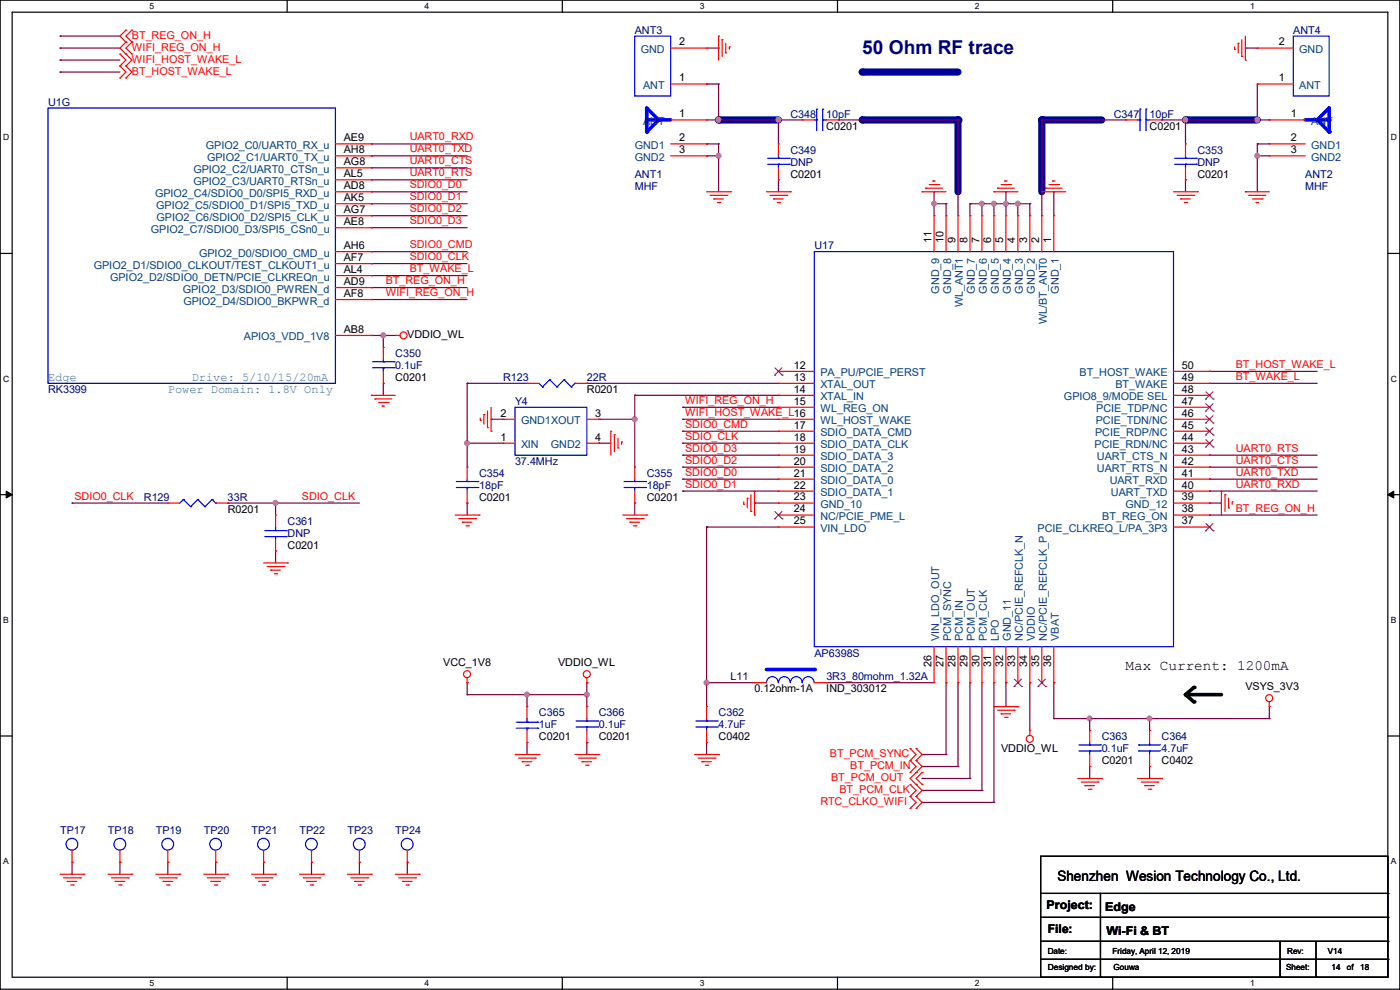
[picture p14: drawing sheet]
<svg xmlns="http://www.w3.org/2000/svg" width="297mm" height="210mm" viewBox="0 0 297 210" stroke-linecap="round" stroke-linejoin="round" font-family="sans-serif">
<defs><g id="words">
<text font-size="4.1" fill="#00007f" x="182.9" y="11.4">50 Ohm RF trace</text>
<g font-size="3">
<text x="238.8" y="142.2">Max Current: 1200mA</text>
<text x="224.3" y="186.9">Shenzhen Wesion Technology Co., Ltd.</text>
</g>
<g font-size="2.5" fill="#3f7f7f">
<text x="10.2" y="80.9">Edge</text>
<text x="35.6" y="83.4">Power Domain: 1.8V Only</text>
<text x="40.7" y="80.9">Drive: 5/10/15/20mA</text>
</g>
<g font-size="2.5">
<text x="222" y="192.9">Project:</text>
<text x="222.3" y="198">File:</text>
<text x="234.5" y="193.2">Edge</text>
<text x="234.7" y="198.2">Wi-Fi &amp; BT</text>
</g>
<g font-size="2.3" fill="#f00">
<text x="28" y="10.8">WIFI_REG_ON_H</text>
<text x="28" y="8.2">BT_REG_ON_H</text>
<text x="28" y="13.3">WIFI_HOST_WAKE_L</text>
<text x="28" y="15.8">BT_HOST_WAKE_L</text>
<text x="86.9" y="29.8">UART0_RXD</text>
<text x="86.9" y="32.3">UART0_TXD</text>
<text x="86.9" y="34.9">UART0_CTS</text>
<text x="86.9" y="37.4">UART0_RTS</text>
<text x="86.9" y="40">SDIO0_D0</text>
<text x="86.9" y="42.5">SDIO0_D1</text>
<text x="86.9" y="45">SDIO0_D2</text>
<text x="86.9" y="47.6">SDIO0_D3</text>
<text x="86.9" y="52.7">SDIO0_CMD</text>
<text x="86.9" y="57.7">BT_WAKE_L</text>
<text x="86.9" y="55.2">SDIO0_CLK</text>
<text x="81.8" y="62.8">WIFI_REG_ON_H</text>
<text x="81.8" y="60.3">BT_REG_ON_H</text>
<text x="262.2" y="80.6">BT_WAKE_L</text>
<text x="262.2" y="78.1">BT_HOST_WAKE_L</text>
<text x="145.3" y="85.7">WIFI_REG_ON_H</text>
<text x="145.3" y="88.2">WIFI_HOST_WAKE_L16</text>
<text x="145.3" y="90.8">SDIO0_CMD</text>
<text x="145.3" y="93.3">SDIO_CLK</text>
<text x="145.3" y="95.8">SDIO0_D3</text>
<text x="262.2" y="95.8">UART0_RTS</text>
<text x="145.3" y="98.4">SDIO0_D2</text>
<text x="145.3" y="100.9">SDIO0_D0</text>
<text x="262.2" y="100.9">UART0_TXD</text>
<text x="262.2" y="98.4">UART0_CTS</text>
<text x="15.8" y="106">SDIO0_CLK</text>
<text x="64.1" y="106">SDIO_CLK</text>
<text x="145.3" y="103.5">SDIO0_D1</text>
<text x="262.2" y="103.5">UART0_RXD</text>
<text x="262.2" y="108.5">BT_REG_ON_H</text>
<text x="176.1" y="160.6">BT_PCM_SYNC</text>
<text x="176.3" y="165.7">BT_PCM_OUT</text>
<text x="180.4" y="163.2">BT_PCM_IN</text>
<text x="174" y="170.8">RTC_CLKO_WIFI</text>
<text x="178.1" y="168.2">BT_PCM_CLK</text>
</g>
<g font-size="2.3" fill="#00007f">
<text x="134.7" y="7.2">ANT3</text>
<text x="274.4" y="7.2">ANT4</text>
<text x="10.2" y="22.4">U1G</text>
<text x="167.7" y="25">C348</text>
<text x="175.3" y="25">10pF</text>
<text x="236.3" y="25">C347</text>
<text x="243.9" y="25">10pF</text>
<text x="167.7" y="32.6">C349</text>
<text x="167.7" y="35.1">DNP</text>
<text x="254" y="32.6">C353</text>
<text x="254" y="35.1">DNP</text>
<text x="134.7" y="37.7">ANT1</text>
<text x="134.7" y="40.2">MHF</text>
<text x="276.9" y="37.7">ANT2</text>
<text x="276.9" y="40.2">MHF</text>
<text x="172.8" y="52.9">U17</text>
<text x="83.9" y="75.8">C350</text>
<text x="10.2" y="83.4">RK3399</text>
<text x="83.9" y="78.3">0.1uF</text>
<text x="106.7" y="80.9">R123</text>
<text x="124.5" y="80.9">22R</text>
<text x="109.3" y="85.9">Y4</text>
<text x="101.6" y="101.2">C354</text>
<text x="109.3" y="98.6">37.4MHz</text>
<text x="137.2" y="101.2">C355</text>
<text x="30.5" y="106.3">R129</text>
<text x="48.3" y="106.3">33R</text>
<text x="101.6" y="103.7">18pF</text>
<text x="137.2" y="103.7">18pF</text>
<text x="61" y="111.3">C361</text>
<text x="61" y="113.9">DNP</text>
<text x="172.8" y="139.3">AP6398S</text>
<text x="155" y="144.4">L11</text>
<text x="175.3" y="144.4">3R3_80mohm_1.32A</text>
<text x="114.3" y="152">C365</text>
<text x="114.3" y="154.5">1uF</text>
<text x="127" y="152">C366</text>
<text x="127" y="154.5">0.1uF</text>
<text x="152.4" y="152">C362</text>
<text x="152.4" y="154.5">4.7uF</text>
<text x="233.7" y="157.1">C363</text>
<text x="233.7" y="159.6">0.1uF</text>
<text x="246.4" y="157.1">C364</text>
<text x="246.4" y="159.6">4.7uF</text>
<text x="12.7" y="176.9">TP17</text>
<text x="22.9" y="176.9">TP18</text>
<text x="33.1" y="176.9">TP19</text>
<text x="43.2" y="176.9">TP20</text>
<text x="53.4" y="176.9">TP21</text>
<text x="63.5" y="176.9">TP22</text>
<text x="73.7" y="176.9">TP23</text>
<text x="83.9" y="176.9">TP24</text>
</g>
<g font-size="2.3" fill="#003f7f">
<text x="135.9" y="11.3">GND</text>
<text x="275.6" y="11.3">GND</text>
<text x="136.4" y="18.9">ANT</text>
<text x="275.6" y="18.9">ANT</text>
<text x="136.4" y="26.5">ANT</text>
<text x="278.2" y="26.5">ANT</text>
<text x="43.7" y="31.6">GPIO2_C0/UART0_RX_u</text>
<text x="43.9" y="34.1">GPIO2_C1/UART0_TX_u</text>
<text x="134.7" y="31.6">GND1</text>
<text x="134.7" y="34.1">GND2</text>
<text x="278.2" y="31.6">GND1</text>
<text x="278.2" y="34.1">GND2</text>
<text x="32.9" y="41.7">GPIO2_C4/SDIO0_D0/SPI5_RXD_u</text>
<text x="41" y="36.7">GPIO2_C2/UART0_CTSn_u</text>
<text x="41" y="39.2">GPIO2_C3/UART0_RTSn_u</text>
<text x="33.1" y="44.3">GPIO2_C5/SDIO0_D1/SPI5_TXD_u</text>
<text x="33.2" y="46.8">GPIO2_C6/SDIO0_D2/SPI5_CLK_u</text>
<text x="32" y="49.4">GPIO2_C7/SDIO0_D3/SPI5_CSn0_u</text>
<text x="19.9" y="57">GPIO2_D1/SDIO0_CLKOUT/TEST_CLKOUT1_u</text>
<text x="23.4" y="59.5">GPIO2_D2/SDIO0_DETN/PCIE_CLKREQn_u</text>
<text x="42.2" y="54.4">GPIO2_D0/SDIO0_CMD_u</text>
<text x="38.8" y="62.1">GPIO2_D3/SDIO0_PWREN_d</text>
<text x="38.9" y="64.6">GPIO2_D4/SDIO0_BKPWR_d</text>
<text x="199.2" y="62.3" transform="rotate(-90 199.2 62.3)">GND_9</text>
<text x="201.8" y="62.3" transform="rotate(-90 201.8 62.3)">GND_8</text>
<text x="204.3" y="65.2" transform="rotate(-90 204.3 65.2)">WL_ANT1</text>
<text x="206.8" y="62.3" transform="rotate(-90 206.8 62.3)">GND_7</text>
<text x="209.4" y="62.3" transform="rotate(-90 209.4 62.3)">GND_6</text>
<text x="211.9" y="62.3" transform="rotate(-90 211.9 62.3)">GND_5</text>
<text x="214.5" y="62.3" transform="rotate(-90 214.5 62.3)">GND_4</text>
<text x="217" y="62.3" transform="rotate(-90 217 62.3)">GND_3</text>
<text x="219.5" y="62.3" transform="rotate(-90 219.5 62.3)">GND_2</text>
<text x="224.6" y="62.3" transform="rotate(-90 224.6 62.3)">GND_1</text>
<text x="222.1" y="68.8" transform="rotate(-90 222.1 68.8)">WL/BT_ANT0</text>
<text x="51.7" y="72.2">APIO3_VDD_1V8</text>
<text x="174" y="82.4">XTAL_OUT</text>
<text x="174" y="79.8">PA_PU/PCIE_PERST</text>
<text x="229" y="79.8">BT_HOST_WAKE</text>
<text x="236.6" y="82.4">BT_WAKE</text>
<text x="174" y="84.9">XTAL_IN</text>
<text x="174" y="87.5">WL_REG_ON</text>
<text x="225.7" y="84.9">GPIO8_9/MODE SEL</text>
<text x="232.6" y="87.5">PCIE_TDP/NC</text>
<text x="110.5" y="95.1">XIN</text>
<text x="110.5" y="90">GND1XOUT</text>
<text x="116.9" y="95.1">GND2</text>
<text x="174" y="95.1">SDIO_DATA_CLK</text>
<text x="174" y="92.5">SDIO_DATA_CMD</text>
<text x="174" y="90">WL_HOST_WAKE</text>
<text x="232.2" y="95.1">PCIE_RDN/NC</text>
<text x="232.3" y="92.5">PCIE_RDP/NC</text>
<text x="232.5" y="90">PCIE_TDN/NC</text>
<text x="174" y="97.6">SDIO_DATA_3</text>
<text x="174" y="100.2">SDIO_DATA_2</text>
<text x="232.7" y="100.2">UART_RTS_N</text>
<text x="232.7" y="97.6">UART_CTS_N</text>
<text x="174" y="105.2">SDIO_DATA_1</text>
<text x="174" y="102.7">SDIO_DATA_0</text>
<text x="174" y="107.8">GND_10</text>
<text x="235.4" y="102.7">UART_RXD</text>
<text x="235.7" y="105.2">UART_TXD</text>
<text x="238.8" y="107.8">GND_12</text>
<text x="174" y="112.9">VIN_LDO</text>
<text x="174" y="110.3">NC/PCIE_PME_L</text>
<text x="220.1" y="112.9">PCIE_CLKREQ_L/PA_3P3</text>
<text x="233.9" y="110.3">BT_REG_ON</text>
<text x="199.2" y="135.9" transform="rotate(-90 199.2 135.9)">VIN_LDO_OUT</text>
<text x="201.8" y="135.9" transform="rotate(-90 201.8 135.9)">PCM_SYNC</text>
<text x="204.3" y="135.9" transform="rotate(-90 204.3 135.9)">PCM_IN</text>
<text x="206.8" y="135.9" transform="rotate(-90 206.8 135.9)">PCM_OUT</text>
<text x="209.4" y="135.9" transform="rotate(-90 209.4 135.9)">PCM_CLK</text>
<text x="211.9" y="135.9" transform="rotate(-90 211.9 135.9)">LPO</text>
<text x="214.5" y="135.9" transform="rotate(-90 214.5 135.9)">GND_11</text>
<text x="217" y="135.9" transform="rotate(-90 217 135.9)">NC/PCIE_REFCLK_N</text>
<text x="219.5" y="135.9" transform="rotate(-90 219.5 135.9)">VDDIO</text>
<text x="222.1" y="135.9" transform="rotate(-90 222.1 135.9)">NC/PCIE_REFCLK_P</text>
<text x="224.6" y="135.9" transform="rotate(-90 224.6 135.9)">VBAT</text>
</g>
<g font-size="2.3">
<text x="144.1" y="9.7">2</text>
<text x="271.3" y="9.7">2</text>
<text x="144.1" y="17.3">1</text>
<text x="271.3" y="17.3">1</text>
<text x="72.9" y="30">AE9</text>
<text x="144.1" y="24.9">1</text>
<text x="144.1" y="30">2</text>
<text x="175.3" y="27.5">C0201</text>
<text x="243.9" y="27.5">C0201</text>
<text x="273.9" y="24.9">1</text>
<text x="273.9" y="30">2</text>
<text x="72.9" y="32.5">AH8</text>
<text x="72.9" y="35.1">AG8</text>
<text x="144.1" y="32.5">3</text>
<text x="273.9" y="32.5">3</text>
<text x="72.9" y="37.6">AL5</text>
<text x="72.9" y="40.1">AD8</text>
<text x="167.7" y="37.7">C0201</text>
<text x="254" y="37.7">C0201</text>
<text x="72.9" y="42.7">AK5</text>
<text x="72.9" y="45.2">AG7</text>
<text x="72.9" y="47.8">AE8</text>
<text x="72.9" y="52.8">AH6</text>
<text x="197.6" y="51.6" transform="rotate(-90 197.6 51.6)">11</text>
<text x="200.2" y="51.6" transform="rotate(-90 200.2 51.6)">10</text>
<text x="202.7" y="51.6" transform="rotate(-90 202.7 51.6)">9</text>
<text x="205.2" y="51.6" transform="rotate(-90 205.2 51.6)">8</text>
<text x="207.8" y="51.6" transform="rotate(-90 207.8 51.6)">7</text>
<text x="210.3" y="51.6" transform="rotate(-90 210.3 51.6)">6</text>
<text x="212.9" y="51.6" transform="rotate(-90 212.9 51.6)">5</text>
<text x="215.4" y="51.6" transform="rotate(-90 215.4 51.6)">4</text>
<text x="217.9" y="51.6" transform="rotate(-90 217.9 51.6)">3</text>
<text x="220.5" y="51.6" transform="rotate(-90 220.5 51.6)">2</text>
<text x="223" y="51.6" transform="rotate(-90 223 51.6)">1</text>
<text x="72.9" y="55.4">AF7</text>
<text x="72.9" y="57.9">AL4</text>
<text x="72.9" y="60.5">AD9</text>
<text x="72.9" y="63">AF8</text>
<text x="72.9" y="70.6">AB8</text>
<text x="86.4" y="71.7">VDDIO_WL</text>
<text x="83.9" y="80.9">C0201</text>
<text x="124.5" y="83.4">R0201</text>
<text x="168.4" y="80.8">13</text>
<text x="168.4" y="83.3">14</text>
<text x="168.4" y="78.2">12</text>
<text x="250.7" y="83.3">48</text>
<text x="250.7" y="80.8">49</text>
<text x="250.7" y="78.2">50</text>
<text x="106.2" y="88.4">2</text>
<text x="126.3" y="88.4">3</text>
<text x="168.4" y="85.9">15</text>
<text x="250.7" y="88.4">46</text>
<text x="250.7" y="85.9">47</text>
<text x="106.2" y="93.5">1</text>
<text x="126.3" y="93.5">4</text>
<text x="168.4" y="93.5">18</text>
<text x="168.4" y="90.9">17</text>
<text x="250.7" y="93.5">44</text>
<text x="250.7" y="90.9">45</text>
<text x="168.4" y="96">19</text>
<text x="168.4" y="98.6">20</text>
<text x="168.4" y="101.1">21</text>
<text x="250.7" y="98.6">42</text>
<text x="250.7" y="96">43</text>
<text x="250.7" y="101.1">41</text>
<text x="101.6" y="106.3">C0201</text>
<text x="137.2" y="106.3">C0201</text>
<text x="168.4" y="103.6">22</text>
<text x="168.4" y="106.2">23</text>
<text x="250.7" y="106.2">39</text>
<text x="250.7" y="103.6">40</text>
<text x="48.3" y="108.8">R0201</text>
<text x="168.4" y="111.3">25</text>
<text x="168.4" y="108.7">24</text>
<text x="250.7" y="111.3">37</text>
<text x="250.7" y="108.7">38</text>
<text x="61" y="116.4">C0201</text>
<text x="94" y="141.3">VCC_1V8</text>
<text x="118.4" y="141.3">VDDIO_WL</text>
<text x="197.6" y="141.5" transform="rotate(-90 197.6 141.5)">26</text>
<text x="200.2" y="141.5" transform="rotate(-90 200.2 141.5)">27</text>
<text x="202.7" y="141.5" transform="rotate(-90 202.7 141.5)">28</text>
<text x="205.2" y="141.5" transform="rotate(-90 205.2 141.5)">29</text>
<text x="207.8" y="141.5" transform="rotate(-90 207.8 141.5)">30</text>
<text x="210.3" y="141.5" transform="rotate(-90 210.3 141.5)">31</text>
<text x="212.9" y="141.5" transform="rotate(-90 212.9 141.5)">32</text>
<text x="215.4" y="141.5" transform="rotate(-90 215.4 141.5)">33</text>
<text x="217.9" y="141.5" transform="rotate(-90 217.9 141.5)">34</text>
<text x="220.5" y="141.5" transform="rotate(-90 220.5 141.5)">35</text>
<text x="223" y="141.5" transform="rotate(-90 223 141.5)">36</text>
<text x="160.1" y="146.9">0.12ohm-1A</text>
<text x="175.3" y="146.9">IND_303012</text>
<text x="264.2" y="146.4">VSYS_3V3</text>
<text x="114.3" y="157.1">C0201</text>
<text x="127" y="157.1">C0201</text>
<text x="152.4" y="157.1">C0402</text>
<text x="212.4" y="159.6">VDDIO_WL</text>
<text x="233.7" y="162.1">C0201</text>
<text x="246.4" y="162.1">C0402</text>
</g>
<g font-size="1.8">
<text x="31.7" y="1.9">5</text>
<text x="90.1" y="1.9">4</text>
<text x="148.5" y="1.9">3</text>
<text x="206.8" y="1.9">2</text>
<text x="265.2" y="1.9">1</text>
<text x=".7" y="29.8">D</text>
<text x="295.1" y="29.8">D</text>
<text x=".7" y="80.9">C</text>
<text x="295.1" y="80.9">C</text>
<text x=".7" y="132.1">B</text>
<text x="295.1" y="132.1">B</text>
<text x=".7" y="183.3">A</text>
<text x="295.1" y="183.3">A</text>
<text x="222.3" y="202.3">Date:</text>
<text x="236" y="202.3">Friday, April 12, 2019</text>
<text x="273.1" y="202.3">Rev:</text>
<text x="281.7" y="202.3">V14</text>
<text x="31.7" y="209.2">5</text>
<text x="90.1" y="209.2">4</text>
<text x="148.5" y="209.2">3</text>
<text x="206.8" y="209.2">2</text>
<text x="222.3" y="205.9">Designed by:</text>
<text x="236.3" y="205.9">Gouwa</text>
<text x="265.2" y="209.2">1</text>
<text x="272.8" y="205.9">Sheet:</text>
<text x="282.5" y="205.9">14</text>
<text x="285.7" y="205.9">of</text>
<text x="288.6" y="205.9">18</text>
</g>
</g></defs>
<path d="M0 0h297v209.8h-297zM2.6 2.6h291.8v204.7h-291.8z" fill="none" stroke="#000" stroke-width=".25"/>
<g fill="#fff">
<path d="M31.8 .3h.9v2h-.9z"/>
<path d="M31.8 207.6h.9v2h-.9z"/>
</g>
<path d="M60.9 0v2.6M60.9 207.3v2.5" fill="none" stroke="#000" stroke-width=".25"/>
<g fill="#fff">
<path d="M90.1 .3h1v2h-1z"/>
<path d="M90.1 207.6h1v2h-1z"/>
</g>
<path d="M119.3 0v2.6M119.3 207.3v2.5" fill="none" stroke="#000" stroke-width=".25"/>
<g fill="#fff">
<path d="M148.5 .3h.9v2h-.9z"/>
<path d="M148.5 207.6h.9v2h-.9z"/>
</g>
<path d="M177.7 0v2.6M177.7 207.3v2.5" fill="none" stroke="#000" stroke-width=".25"/>
<g fill="#fff">
<path d="M206.8 .3h1v2h-1z"/>
<path d="M206.8 207.6h1v2h-1z"/>
</g>
<path d="M236.1 0v2.6M236.1 207.3v2.5" fill="none" stroke="#000" stroke-width=".25"/>
<g fill="#fff">
<path d="M265.2 .3h1v2h-1z"/>
<path d="M265.2 207.6h1v2h-1z"/>
<path d="M.7 28.2h1.2v1.9h-1.2z"/>
<path d="M295.1 28.2h1.2v1.9h-1.2z"/>
<path d="M.7 79.3h1.2v2h-1.2z"/>
<path d="M295.1 79.3h1.2v2h-1.2z"/>
</g>
<path d="M0 53.8h2.6M294.4 53.8h2.6" fill="none" stroke="#000" stroke-width=".25"/>
<g fill="#fff">
<path d="M.7 130.5h1.2v2h-1.2z"/>
<path d="M295.1 130.5h1.1v2h-1.1z"/>
</g>
<path d="M0 104.9h2.6M294.4 104.9h2.6" fill="none" stroke="#000" stroke-width=".25"/>
<path d="M1.3 104.2l1.3 .7-1.3 .8zM294.4 104.9l1.3-.7v1.5z" fill="#000" stroke="#000" stroke-width=".21"/>
<g fill="#fff">
<path d="M.7 181.7h1.2v2h-1.2z"/>
<path d="M295.1 181.7h1.1v2h-1.1z"/>
</g>
<path d="M0 156.1h2.6M294.4 156.1h2.6" fill="none" stroke="#000" stroke-width=".25"/>
<path d="M203.2 25.4v15.3" fill="none" stroke="#00009f" stroke-width="1.5"/>
<circle cx="203.2" cy="25.4" r=".76" fill="#00009f"/>
<path d="M221 25.4v15.3" fill="none" stroke="#00009f" stroke-width="1.5"/>
<circle cx="221" cy="25.4" r=".76" fill="#00009f"/>
<path d="M182.9 25.4h20.3" fill="none" stroke="#00009f" stroke-width="1.5"/>
<circle cx="182.9" cy="25.4" r=".76" fill="#00009f"/>
<path d="M182.9 15.3h20.3" fill="none" stroke="#00009f" stroke-width="1.5"/>
<circle cx="182.9" cy="15.3" r=".76" fill="#00009f"/>
<path d="M221 25.4h12.7" fill="none" stroke="#00009f" stroke-width="1.5"/>
<circle cx="221" cy="25.4" r=".76" fill="#00009f"/>
<path d="M251.5 147.4h7.6M251.5 147.4l1.8 1.5M253.3 145.8l-1.8 1.6" fill="none" stroke="#000" stroke-width=".76"/>
<g fill="#000">
<circle cx="251.5" cy="147.4" r=".38"/>
<circle cx="253.3" cy="148.9" r=".38"/>
<circle cx="253.3" cy="145.8" r=".38"/>
</g>
<path d="M152.4 25.4h12.7" fill="none" stroke="#00009f" stroke-width="1.5"/>
<circle cx="152.4" cy="25.4" r=".76" fill="#00009f"/>
<path d="M251.5 25.4h15.2" fill="none" stroke="#00009f" stroke-width="1.5"/>
<circle cx="251.5" cy="25.4" r=".76" fill="#00009f"/>
<g fill="none" stroke="#7f003f" stroke-width=".25">
<path d="M12.7 10.2h.1M12.7 7.7h.1M12.7 12.7h.1M12.7 15.3h.1M12.7 10.2h12.7M12.7 7.7h12.7M12.7 12.7h12.7M12.7 15.3h12.7M149.9 17.8h.1M149.9 10.2h2.5M149.9 17.8h2.5M152.4 17.8h.1"/>
<path d="M152.4 10.2h.1M152.4 17.8v7.6M264.2 10.2h.1M264.2 10.2h2.5M266.7 17.8h.1M266.7 17.8v7.6M78.8 38.1h.1M78.8 30.5h.1M78.8 33.1h.1M78.8 35.6h.1M78.8 30.5h20.3M78.8 33.1h20.3"/>
<path d="M78.8 38.1h20.3M78.8 35.6h20.3M149.9 33.1h.1M149.9 30.5h.1M149.9 25.4h20.3M149.9 30.5h2.5M149.9 33.1h2.5M152.4 33.1h.1M152.4 30.5h.1M152.4 25.4h.1M152.4 30.5v10.2M165.1 25.4h.1"/>
<path d="M165.1 38.1h.1M165.1 25.4v5.1M165.1 38.1v2.6M177.8 25.4h25.4M203.2 25.4h.1M203.2 25.4v20.4M221 25.4h.1M221 25.4h17.8M221 25.4v20.4M238.8 25.4h.1M246.4 25.4h.1M246.4 25.4h22.9"/>
<path d="M251.5 38.1h.1M251.5 25.4h.1M251.5 25.4v5.1M251.5 38.1v2.6M266.7 30.5h.1M266.7 33.1h.1M266.7 25.4h.1M266.7 30.5h2.6M266.7 30.5v10.2M266.7 33.1h2.6M269.3 25.4h.1M78.8 58.5h.1"/>
<path d="M78.8 43.2h.1M78.8 45.8h.1M78.8 48.3h.1M78.8 55.9h.1M78.8 53.4h.1M78.8 40.7h.1M78.8 43.2h20.3M78.8 58.5h20.3M78.8 45.8h20.3M78.8 48.3h20.3M78.8 55.9h20.3M78.8 53.4h20.3"/>
<path d="M78.8 40.7h20.3M198.2 40.7h.1M198.2 43.2h.1M198.2 43.2h2.5M198.2 40.7v5.1M200.7 43.2h.1M200.7 43.2v2.6M205.8 43.2h.1M205.8 43.2v2.6M205.8 43.2h12.7M208.3 43.2h.1M208.3 43.2v2.6"/>
<path d="M210.9 43.2h.1M210.9 43.2v2.6M213.4 40.7h.1M213.4 43.2h.1M213.4 40.7v5.1M215.9 43.2h.1M215.9 43.2v2.6M218.5 43.2h.1M218.5 43.2v2.6M223.6 40.7h.1M223.6 40.7v5.1M78.8 71.2h.1"/>
<path d="M78.8 63.5h.1M78.8 61h.1M78.8 71.2h5.1M78.8 63.5h20.3M78.8 61h20.3M81.3 71.2h.1M81.3 71.2v2.5M256.6 78.8h.1M256.6 78.8h22.8M81.3 81.3h.1M81.3 81.3v2.6M99.1 81.3h.1"/>
<path d="M99.1 94h.1M99.1 81.3h12.7M99.1 94h7.6M99.1 81.3v17.8M104.2 88.9h.1M104.2 88.9h2.5M124.5 81.3h.1M124.5 81.3h40.6M127 94h.1M127 88.9h.1M127 88.9h7.7M127 94h2.6"/>
<path d="M134.7 83.9h.1M134.7 88.9h.1M134.7 83.9v15.2M134.7 83.9h30.4M144.8 86.4h.1M144.8 88.9h.1M144.8 91.5h.1M144.8 94h.1M144.8 99.1h.1M144.8 96.6h.1M144.8 88.9h20.3M144.8 86.4h20.3"/>
<path d="M144.8 91.5h20.3M144.8 94h20.3M144.8 99.1h20.3M144.8 96.6h20.3M256.6 81.3h.1M256.6 99.1h.1M256.6 96.6h.1M256.6 81.3h22.8M256.6 99.1h22.8M256.6 96.6h22.8M15.3 106.7h.1M15.3 106.7h20.3"/>
<path d="M48.3 106.7h.1M48.3 106.7h27.9M58.5 106.7h.1M58.5 116.9h.1M58.5 106.7v2.6M58.5 116.9v2.5M99.1 106.7h.1M99.1 106.7v2.6M134.7 106.7h.1M134.7 106.7v2.6M144.8 101.6h.1M144.8 104.2h.1"/>
<path d="M144.8 101.6h20.3M144.8 104.2h20.3M149.9 111.8h.1M149.9 111.8v38.1M149.9 111.8h15.2M160.1 106.7h.1M160.1 106.7h5M256.6 109.3h.1M256.6 106.7h.1M256.6 101.6h.1M256.6 104.2h.1M256.6 101.6h22.8"/>
<path d="M256.6 104.2h22.8M256.6 106.7h2.5M256.6 109.3h22.8M99.1 147.4h.1M99.1 144.8h.1M99.1 144.8v2.6M99.1 147.4h25.4M111.8 147.4h.1M111.8 157.5h.1M111.8 147.4v2.5M111.8 157.5v2.6M124.5 144.8h.1"/>
<path d="M124.5 147.4h.1M124.5 157.5h.1M124.5 144.8v5.1M124.5 157.5v2.6M149.9 144.8h.1M149.9 157.5h.1M149.9 144.8h10.2M149.9 157.5v2.6M175.3 144.8h.1M175.3 144.8h22.9M200.7 144.8v15.3M203.2 144.8v17.8"/>
<path d="M205.8 144.8v20.3M208.3 144.8v22.9M210.9 144.8v25.4M213.4 144.8h.1M213.4 144.8v5.1M218.5 144.8h.1M218.5 144.8v10.2M223.6 152.4h.1M223.6 144.8h.1M223.6 152.4h45.7M223.6 144.8v7.6M231.2 152.4h.1"/>
<path d="M231.2 152.4v2.6M243.9 152.4h.1M243.9 152.4v2.6M269.3 152.4h.1M269.3 149.9h.1M269.3 149.9v2.5M195.6 170.2h.1M195.6 165.1h.1M195.6 167.7h.1M195.6 162.6h.1M195.6 160.1h.1M195.6 170.2h15.3"/>
<path d="M195.6 165.1h10.2M195.6 167.7h12.7M195.6 162.6h7.6M195.6 160.1h5.1M200.7 160.1h.1M203.2 162.6h.1M205.8 165.1h.1M208.3 167.7h.1M210.9 170.2h.1M231.2 165.1h.1M231.2 162.6v2.5M243.9 162.6h.1"/>
<path d="M243.9 162.6v2.5M15.3 182.9h.1M15.3 182.9v2.6M25.4 182.9h.1M25.4 182.9v2.6M35.6 182.9h.1M35.6 182.9v2.6M45.8 182.9h.1M45.8 182.9v2.6M55.9 182.9h.1M55.9 182.9v2.6M66.1 182.9h.1"/>
<path d="M66.1 182.9v2.6M76.2 182.9h.1M76.2 182.9v2.6M86.4 182.9h.1M86.4 182.9v2.6"/>
</g>
<g fill="#f0f" stroke="#f0f" stroke-width=".25">
<circle cx="134.6" cy="88.9" r=".49"/>
<circle cx="231.2" cy="152.4" r=".49"/>
<circle cx="208.3" cy="43.2" r=".49"/>
<circle cx="215.9" cy="43.2" r=".49"/>
<circle cx="213.4" cy="43.2" r=".49"/>
<circle cx="210.8" cy="43.2" r=".49"/>
<circle cx="198.1" cy="43.2" r=".49"/>
<circle cx="149.9" cy="144.8" r=".49"/>
<circle cx="266.7" cy="33" r=".49"/>
<circle cx="81.3" cy="71.1" r=".49"/>
<circle cx="251.5" cy="25.4" r=".49"/>
<circle cx="165.1" cy="25.4" r=".49"/>
<circle cx="99.1" cy="94" r=".49"/>
<circle cx="124.5" cy="147.3" r=".49"/>
<circle cx="111.8" cy="147.3" r=".49"/>
<circle cx="152.4" cy="33" r=".49"/>
<circle cx="243.9" cy="152.4" r=".49"/>
<circle cx="152.4" cy="25.4" r=".49"/>
<circle cx="58.4" cy="106.7" r=".49"/>
<circle cx="266.7" cy="25.4" r=".49"/>
</g>
<g fill="none" stroke="#f00" stroke-width=".25">
<path d="M25.4 14h.1M25.4 11.5h.1M25.4 16.6h.1M25.4 11.5l1.3 1.2-1.3 1.3M25.4 14l1.3 1.3-1.3 1.3M26.7 8.9h.1M26.7 11.5h.1M26.7 6.4h.1M26.7 14h.1M26.7 16.6h.1M26.7 8.9l-1.3 1.3 2.6 2.5-1.3 1.3M26.7 6.4l-1.3 1.3 1.3 1.2"/>
<path d="M26.7 14l1.3 1.3-1.3 1.3M28 11.5h.1M28 8.9h.1M28 6.4h.1M28 8.9l-1.3 1.3 1.3 1.3M28 6.4l-1.3 1.3 1.3 1.2M152.4 7.7h.1M152.4 7.7v5M153.2 8.4h.1M153.2 8.4v3.6M154 11.2h.1M154 9.2v2"/>
<path d="M154.7 9.9h.1M154.7 9.9v.6M261.9 10.5h.1M261.9 9.9v.6M262.7 9.2h.1M262.7 9.2v2M263.4 12h.1M263.4 8.4v3.6M264.2 12.7h.1M264.2 7.7v5M266.7 17.8h.1M266.7 10.2h.1"/>
<path d="M266.7 17.8h7.7M266.7 10.2h7.7M196.4 39.9h.1M196.4 39.9h3.5M197.1 39.2h2.1M197.9 38.4h.1M197.9 38.4h.5M199.2 39.2h.1M211.6 39.9h.1M211.6 39.9h3.6M212.4 39.2h2M213.1 38.4h.1"/>
<path d="M213.1 38.4h.6M214.4 39.2h.1M221.8 39.9h.1M221.8 39.9h3.5M222.5 39.2h2.1M223.3 38.4h.1M223.3 38.4h.5M224.6 39.2h.1M149.9 40.7h5.1M150.7 41.4h3.5M151.4 42.2h.1M151.4 42.2h2.1"/>
<path d="M152.2 43h.5M152.7 43h.1M154.2 41.4h.1M155 40.7h.1M162.6 40.7h5.1M163.4 41.4h3.5M164.1 42.2h.1M164.1 42.2h2.1M164.9 43h.5M165.4 43h.1M166.9 41.4h.1M167.7 40.7h.1"/>
<path d="M195.6 40.7h.1M195.6 40.7h5.1M210.9 40.7h.1M210.9 40.7h5M221 40.7h.1M221 40.7h5.1M249 40.7h5M249.7 41.4h3.6M250.5 42.2h.1M250.5 42.2h2M251.2 43h.6M251.8 43h.1"/>
<path d="M253.3 41.4h.1M254 40.7h.1M264.2 40.7h.1M264.2 40.7h5.1M265 41.4h.1M265 41.4h3.5M265.7 42.2h2.1M266.5 43h.1M266.5 43h.5M267.8 42.2h.1M83.9 71.2h.1M83.9 71.2h1"/>
<path d="M78.8 83.9h.1M78.8 83.9h5.1M79.5 84.6h.1M79.5 84.6h3.6M80.3 85.4h2M81.1 86.1h.1M81.1 86.1h.5M82.3 85.4h.1M101.9 89.2h.1M101.9 88.7v.5M102.7 87.9h.1M102.7 87.9v2.1"/>
<path d="M103.4 90.7h.1M103.4 87.2v3.5M104.2 91.5h.1M104.2 86.4v5.1M129.6 91.5h.1M129.6 91.5v5.1M130.3 92.2h.1M130.3 92.2v3.6M131.1 95h.1M131.1 93v2M131.9 93.8h.1M131.9 93.8v.5"/>
<path d="M55.9 119.4h5.1M61 119.4h.1M96.6 109.3h5M97.3 110h3.6M98.1 110.8h.1M98.1 110.8h2M98.8 111.5h.6M99.4 111.5h.1M100.9 110h.1M101.6 109.3h.1M132.1 109.3h5.1M132.9 110h3.5"/>
<path d="M133.6 110.8h.1M133.6 110.8h2.1M134.4 111.5h.5M134.9 111.5h.1M136.4 110h.1M137.2 109.3h.1M157.8 107h.1M157.8 106.5v.5M158.5 105.7h.1M158.5 105.7v2M159.3 108.5h.1M159.3 104.9v3.6"/>
<path d="M160.1 109.3h.1M160.1 104.2v5.1M259.1 104.2h.1M259.1 104.2v5.1M259.9 104.9h.1M259.9 104.9v3.6M260.6 107.7h.1M260.6 105.7v2M261.4 106.5h.1M261.4 106.5v.5M56.7 120.2h3.5M57.4 120.9h.1"/>
<path d="M57.4 120.9h2.1M58.2 121.7h.5M58.7 121.7h.1M60.2 120.2h.1M99.1 144.8h.1M99.1 143.8v1M124.5 144.8h.1M124.5 143.8v1M193.1 158.8h.1M193.1 158.8l1.3 1.3-1.3 1.2M194.4 158.8h.1M194.4 158.8l1.2 1.3-1.2 1.2"/>
<path d="M210.9 149.9h5M211.6 150.7h3.6M212.4 151.4h.1M212.4 151.4h2M213.1 152.2h.6M213.7 152.2h.1M215.2 150.7h.1M215.9 149.9h.1M218.5 155h.1M218.5 155v1M269.3 149.9h.1M269.3 148.9v1"/>
<path d="M109.3 160.1h5M110 160.8h3.6M110.8 161.6h.1M110.8 161.6h2M111.5 162.3h.6M112.1 162.3h.1M113.6 160.8h.1M114.3 160.1h.1M122 160.1h5M122.7 160.8h3.6M123.5 161.6h.1M123.5 161.6h2"/>
<path d="M124.2 162.3h.6M124.8 162.3h.1M126.3 160.8h.1M127 160.1h.1M147.4 160.1h5M148.1 160.8h3.6M148.9 161.6h.1M148.9 161.6h2M149.6 162.3h.6M150.2 162.3h.1M151.7 160.8h.1M152.4 160.1h.1"/>
<path d="M193.1 169h.1M193.1 171.5h.1M193.1 166.4h.1M193.1 161.3h.1M193.1 163.9h.1M193.1 169l1.3 1.2-1.3 1.3M193.1 166.4l1.3 1.3-1.3 1.3M193.1 161.3l1.3 1.3-1.3 1.3M194.4 171.5h.1M194.4 169h.1M194.4 166.4h.1M194.4 163.9h.1"/>
<path d="M194.4 161.3h.1M194.4 169l1.2 1.2-1.2 1.3M194.4 161.3l1.2 1.3-2.5 2.5 2.5 2.6-1.2 1.3M195.6 163.9h.1M195.6 166.4h.1M195.6 163.9l-1.2 1.2 1.2 1.3M228.6 165.1h5.1M229.4 165.9h3.6M230.2 166.7h.1M230.2 166.7h2M230.9 167.4h.5M231.4 167.4h.1"/>
<path d="M233 165.9h.1M233.7 165.1h.1M241.3 165.1h5.1M242.1 165.9h3.6M242.9 166.7h.1M242.9 166.7h2M243.6 167.4h.5M244.1 167.4h.1M245.7 165.9h.1M246.4 165.1h.1M12.7 185.5h5.1M13.5 186.2h3.6"/>
<path d="M14.3 187h.1M14.3 187h2M15 187.7h.5M15.5 187.7h.1M17.1 186.2h.1M17.8 185.5h.1M22.9 185.5h5.1M23.7 186.2h3.5M24.4 187h.1M24.4 187h2.1M25.2 187.7h.5M25.7 187.7h.1"/>
<path d="M27.2 186.2h.1M28 185.5h.1M33.1 185.5h5M33.8 186.2h3.6M34.6 187h.1M34.6 187h2M35.3 187.7h.6M35.9 187.7h.1M37.4 186.2h.1M38.1 185.5h.1M43.2 185.5h5.1M44 186.2h3.5"/>
<path d="M44.7 187h.1M44.7 187h2.1M45.5 187.7h.5M46 187.7h.1M47.5 186.2h.1M48.3 185.5h.1M53.4 185.5h5.1M54.1 186.2h3.6M54.9 187h.1M54.9 187h2M55.7 187.7h.5M56.2 187.7h.1"/>
<path d="M57.7 186.2h.1M58.5 185.5h.1M63.5 185.5h5.1M64.3 186.2h3.6M65.1 187h.1M65.1 187h2M65.8 187.7h.5M66.3 187.7h.1M67.9 186.2h.1M68.6 185.5h.1M73.7 185.5h5.1M74.5 186.2h3.5"/>
<path d="M75.2 187h.1M75.2 187h2.1M76 187.7h.5M76.5 187.7h.1M78 186.2h.1M78.8 185.5h.1M83.9 185.5h5M84.6 186.2h3.6M85.4 187h.1M85.4 187h2M86.1 187.7h.6M86.7 187.7h.1"/>
<path d="M88.2 186.2h.1M88.9 185.5h.1"/>
<circle cx="85.6" cy="71.1" r=".74"/>
<circle cx="99.1" cy="143" r=".74"/>
<circle cx="124.5" cy="143" r=".74"/>
<circle cx="218.5" cy="156.7" r=".74"/>
<circle cx="269.3" cy="148.1" r=".74"/>
</g>
<g fill="none" stroke="#000" stroke-width=".25">
<path d="M220.8 181.7h73.6v25.6h-73.6zM220.8 189.5h73.6M220.8 194.6h73.6M220.8 199.7h73.6M233.5 189.5v17.8M271.6 199.7v7.6M279.2 199.7v7.6M294.4 189.5h.1M294.4 194.6h.1M294.4 199.7h.1M220.8 203.5h73.6M233.5 207.3h.1"/>
<path d="M271.6 207.3h.1M279.2 207.3h.1M294.4 203.5h.1"/>
</g>
<path d="M274.4 7.7h7.6v12.7h-7.6z" fill="none" stroke="#00f" stroke-width=".25"/>
<path d="M137.2 25.4h5.1" fill="none" stroke="#00f" stroke-width=".76"/>
<circle cx="137.2" cy="25.4" r=".38" fill="#00f"/>
<path d="M137.2 22.9v5.1" fill="none" stroke="#00f" stroke-width=".76"/>
<circle cx="137.2" cy="28" r=".38" fill="#00f"/>
<path d="M139.7 25.4l-2.5 2.6" fill="none" stroke="#00f" stroke-width=".76"/>
<circle cx="139.7" cy="25.4" r=".38" fill="#00f"/>
<path d="M137.2 22.9l2.5 2.5" fill="none" stroke="#00f" stroke-width=".76"/>
<circle cx="139.7" cy="25.4" r=".38" fill="#00f"/>
<g fill="none" stroke="#f00" stroke-width=".25">
<path d="M142.3 17.8h7.6M142.3 10.2h7.6M149.9 17.8h.1M149.9 10.2h.1M71.2 30.5h7.6M71.2 33.1h7.6M71.2 35.6h7.6M71.2 38.1h7.6M78.8 30.5h.1M78.8 33.1h.1M78.8 35.6h.1M78.8 38.1h.1"/>
<path d="M142.3 25.4h7.6M142.3 30.5h7.6M142.3 33.1h7.6M149.9 25.4h.1M149.9 30.5h.1M149.9 33.1h.1M165.1 30.5h.1M165.1 38.1h.1M165.1 30.5v2.6M165.1 35.6v2.5M170.2 25.4h.1M170.2 25.4h2.6"/>
<path d="M175.3 25.4h2.5M177.8 25.4h.1M238.8 25.4h.1M238.8 25.4h2.5M243.9 25.4h2.5M246.4 25.4h.1M251.5 30.5h.1M251.5 38.1h.1M251.5 30.5v2.6M251.5 35.6v2.5M71.2 40.7h7.6M71.2 43.2h7.6"/>
<path d="M71.2 45.8h7.6M71.2 48.3h7.6M71.2 53.4h7.6M71.2 55.9h7.6M71.2 58.5h7.6M78.8 40.7h.1M78.8 43.2h.1M78.8 45.8h.1M78.8 48.3h.1M78.8 53.4h.1M78.8 55.9h.1M78.8 58.5h.1"/>
<path d="M71.2 61h7.6M71.2 63.5h7.6M71.2 71.2h7.6M78.8 61h.1M78.8 63.5h.1M78.8 71.2h.1M81.3 73.7h.1M81.3 73.7v2.5M81.3 78.8v2.5M81.3 81.3h.1M99.1 99.1h.1M99.1 99.1v2.5"/>
<path d="M106.7 94h.1M106.7 88.9h.1M106.7 94h2.6M106.7 88.9h2.6M111.8 81.3h.1M111.8 81.3h2.5M122 81.3h2.5M124.5 81.3h.1M124.5 94h2.5M124.5 88.9h2.5M127 88.9h.1M127 94h.1"/>
<path d="M134.7 99.1h.1M134.7 99.1v2.5M58.5 116.9h.1M58.5 109.3h.1M58.5 109.3v2.5M58.5 114.3v2.6M99.1 106.7h.1M99.1 104.2v2.5M134.7 106.7h.1M134.7 104.2v2.5M124.5 149.9h.1M124.5 157.5h.1"/>
<path d="M124.5 149.9v2.5M124.5 155v2.5M231.2 155h.1M231.2 155v2.5M243.9 155h.1M243.9 155v2.5M231.2 162.6h.1M231.2 160.1v2.5M243.9 162.6h.1M243.9 160.1v2.5M15.3 182.9h.1M15.3 180.4v2.5"/>
<path d="M25.4 182.9h.1M25.4 180.4v2.5M66.1 182.9h.1M66.1 180.4v2.5M76.2 182.9h.1M76.2 180.4v2.5M86.4 182.9h.1M86.4 180.4v2.5"/>
</g>
<g fill="none" stroke="#00f" stroke-width=".25">
<path d="M134.7 7.7h7.6v12.7h-7.6zM10.2 22.9h61v58.4h-61zM162.9 34.8h4.5M162.9 33.6h4.5M165.1 33.6h.1M165.1 34.8h.1M165.1 33.1v.5M165.1 34.8v.8M167.4 34.8h.1M167.4 33.6h.1M172.8 25.4h.5M173.3 25.4h.1"/>
<path d="M173.3 23.2h.1M173.3 23.2v4.5M174.5 23.2h.1M174.5 25.4h.1M174.5 25.4h.8M174.5 23.2v4.5M241.3 25.4h.6M241.9 25.4h.1M241.9 23.2h.1M241.9 23.2v4.5M243.1 23.2h.1M243.1 25.4h.1"/>
<path d="M243.1 25.4h.8M243.1 23.2v4.5M249.2 34.8h4.6M249.2 33.6h4.6M251.5 33.6h.1M251.5 34.8h.1M251.5 33.1v.5M251.5 34.8v.8M253.8 34.8h.1M253.8 33.6h.1M79 78h4.6M79 76.8h4.6"/>
<path d="M81.3 76.8h.1M81.3 78h.1M81.3 76.2v.6M81.3 78v.8M83.6 78h.1M83.6 76.8h.1M109.3 86.4h15.2v10.2h-15.2zM114.3 81.3l.8 .8M115.1 82.1h.1M116.6 80.6h.1M116.6 80.6l-1.5 1.5M116.6 80.6l1.6 1.5"/>
<path d="M118.2 82.1h.1M119.7 80.6h.1M119.7 80.6l-1.5 1.5M119.7 80.6l1.5 1.5M121.2 82.1h.1M122 81.3h.1M122 81.3l-.8 .8M56.2 112.6h4.5M56.2 113.8h4.5M58.5 113.8h.1M58.5 112.6h.1M58.5 111.8v.8"/>
<path d="M58.5 113.8v.5M60.7 112.6h.1M60.7 113.8h.1M96.8 103.4h4.6M96.8 102.2h4.6M99.1 102.2h.1M99.1 103.4h.1M99.1 101.6v.6M99.1 103.4v.8M101.4 103.4h.1M101.4 102.2h.1M132.4 103.4h4.5"/>
<path d="M132.4 102.2h4.5M134.7 102.2h.1M134.7 103.4h.1M134.7 101.6v.6M134.7 103.4v.8M136.9 103.4h.1M136.9 102.2h.1M122.2 154.2h4.6M122.2 153h4.6M124.5 153h.1M124.5 154.2h.1M124.5 152.4v.6"/>
<path d="M124.5 154.2v.8M126.8 154.2h.1M126.8 153h.1M162.6 144.8a1.25 1.25 0 0 1 1.3-1.2 1.25 1.25 0 0 1 1.2 1.2M165.1 144.8a1.25 1.25 0 0 1 1.3-1.2 1.25 1.25 0 0 1 1.2 1.2M167.7 144.8a1.25 1.25 0 0 1 1.2-1.2 1.25 1.25 0 0 1 1.3 1.2 1.27 1.27 0 0 1 1.3-1.2 1.27 1.27 0 0 1 1.2 1.2M228.9 159.3h4.6M228.9 158h4.6M231.2 158h.1M231.2 159.3h.1M231.2 157.5v.5M231.2 159.3v.8"/>
<path d="M233.5 159.3h.1M233.5 158h.1M241.6 159.3h.1M241.6 158h.1M241.6 159.3h4.6M241.6 158h4.6M243.9 158h.1M243.9 159.3h.1M243.9 157.5v.5M243.9 159.3v.8"/>
<circle cx="15.3" cy="179.1" r="1.25"/>
<circle cx="25.4" cy="179.1" r="1.25"/>
<circle cx="66.1" cy="179.1" r="1.25"/>
<circle cx="76.2" cy="179.1" r="1.25"/>
<circle cx="86.4" cy="179.1" r="1.25"/>
</g>
<path d="M162.6 142h10.2" fill="none" stroke="#00f" stroke-width=".76"/>
<circle cx="172.8" cy="142" r=".38" fill="#00f"/>
<path d="M35.6 106.7h.1M35.6 106.7h2.5M45.8 106.7h2.5M48.3 106.7h.1M160.1 144.8h.1M160.1 144.8h2.5M172.8 144.8h2.5M175.3 144.8h.1M35.6 182.9h.1M35.6 180.4v2.5" fill="none" stroke="#f00" stroke-width=".25"/>
<g fill="none" stroke="#00f" stroke-width=".25">
<path d="M38.9 106h.1M38.9 106l-.8 .7M38.9 106l1.5 1.5M40.4 107.5h.1M42 106h.1M42 106l-1.6 1.5M42 106l1.5 1.5M43.5 107.5h.1M45 106h.1M45 106l-1.5 1.5M45 106l.8 .7M45.8 106.7h.1"/>
<circle cx="35.6" cy="179.1" r="1.25"/>
</g>
<path d="M276.9 25.4h5.1" fill="none" stroke="#00f" stroke-width=".76"/>
<circle cx="282" cy="25.4" r=".38" fill="#00f"/>
<path d="M282 22.9v5.1" fill="none" stroke="#00f" stroke-width=".76"/>
<circle cx="282" cy="28" r=".38" fill="#00f"/>
<path d="M279.4 25.4l2.6 2.6" fill="none" stroke="#00f" stroke-width=".76"/>
<circle cx="279.4" cy="25.4" r=".38" fill="#00f"/>
<path d="M282 22.9l-2.6 2.5" fill="none" stroke="#00f" stroke-width=".76"/>
<circle cx="279.4" cy="25.4" r=".38" fill="#00f"/>
<g fill="none" stroke="#f00" stroke-width=".25">
<path d="M269.3 25.4h.1M269.3 30.5h.1M269.3 33.1h.1M269.3 25.4h7.6M269.3 30.5h7.6M269.3 33.1h7.6M198.2 45.8h.1M198.2 45.8v7.6M200.7 45.8h.1M200.7 45.8v7.6M203.2 45.8h.1M203.2 45.8v7.6"/>
<path d="M205.8 45.8h.1M205.8 45.8v7.6M208.3 45.8h.1M208.3 45.8v7.6M210.9 45.8h.1M210.9 45.8v7.6M213.4 45.8h.1M213.4 45.8v7.6M215.9 45.8h.1M215.9 45.8v7.6M218.5 45.8h.1M218.5 45.8v7.6"/>
<path d="M221 45.8h.1M221 45.8v7.6M223.6 45.8h.1M223.6 45.8v7.6M165.1 78.8h.1M165.1 78.8h7.7M249 78.8h7.6M256.6 78.8h.1M165.1 81.3h.1M165.1 83.9h.1M165.1 94h.1M165.1 91.5h.1"/>
<path d="M165.1 88.9h.1M165.1 96.6h.1M165.1 86.4h.1M165.1 99.1h.1M165.1 81.3h7.7M165.1 83.9h7.7M165.1 94h7.7M165.1 91.5h7.7M165.1 88.9h7.7M165.1 96.6h7.7M165.1 86.4h7.7M165.1 99.1h7.7"/>
<path d="M249 81.3h7.6M249 83.9h7.6M249 94h7.6M249 91.5h7.6M249 88.9h7.6M249 96.6h7.6M249 86.4h7.6M249 99.1h7.6M256.6 99.1h.1M256.6 96.6h.1M256.6 94h.1M256.6 91.5h.1"/>
<path d="M256.6 88.9h.1M256.6 86.4h.1M256.6 83.9h.1M256.6 81.3h.1M165.1 111.8h.1M165.1 104.2h.1M165.1 109.3h.1M165.1 101.6h.1M165.1 106.7h.1M165.1 111.8h7.7M165.1 106.7h7.7M165.1 109.3h7.7"/>
<path d="M165.1 104.2h7.7M165.1 101.6h7.7M249 111.8h7.6M249 106.7h7.6M249 109.3h7.6M249 104.2h7.6M249 101.6h7.6M256.6 111.8h.1M256.6 106.7h.1M256.6 109.3h.1M256.6 104.2h.1M256.6 101.6h.1"/>
<path d="M198.2 137.2v7.6M200.7 137.2v7.6M203.2 137.2v7.6M205.8 137.2v7.6M208.3 137.2v7.6M210.9 137.2v7.6M213.4 137.2v7.6M215.9 137.2v7.6M218.5 137.2v7.6M221 137.2v7.6M223.6 137.2v7.6M111.8 157.5h.1"/>
<path d="M111.8 149.9h.1M111.8 149.9v2.5M111.8 155v2.5M149.9 149.9h.1M149.9 157.5h.1M149.9 149.9v2.5M149.9 155v2.5M198.2 144.8h.1M200.7 144.8h.1M203.2 144.8h.1M205.8 144.8h.1M208.3 144.8h.1"/>
<path d="M210.9 144.8h.1M213.4 144.8h.1M215.9 144.8h.1M218.5 144.8h.1M221 144.8h.1M223.6 144.8h.1M45.8 182.9h.1M45.8 180.4v2.5M55.9 182.9h.1M55.9 180.4v2.5"/>
</g>
<g fill="none" stroke="#00f" stroke-width=".25">
<path d="M172.8 53.4h76.2v83.8h-76.2zM109.5 153.2h4.6M109.5 154.5h4.6M111.8 154.5h.1M111.8 153.2h.1M111.8 152.4v.8M111.8 154.5v.5M114.1 153.2h.1M114.1 154.5h.1M147.6 154.2h4.6M147.6 153h4.6M149.9 153h.1"/>
<path d="M149.9 154.2h.1M149.9 152.4v.6M149.9 154.2v.8M152.2 154.2h.1M152.2 153h.1"/>
<circle cx="45.7" cy="179.1" r="1.25"/>
<circle cx="55.9" cy="179.1" r="1.25"/>
</g>
<g fill="none" stroke="#7f3f00" stroke-width=".21">
<path d="M164.3 79.6h.1M164.4 78l1.5 1.6M165.9 78l-1.6 1.6M165.9 79.6h.1M255.8 94.8h.1M255.8 92.3h.1M255.8 89.7h.1M255.8 87.2h.1M255.8 84.7h.1M255.8 93.3l1.6 1.5M255.8 90.7l1.6 1.6M255.8 88.2l1.6 1.5"/>
<path d="M255.8 85.6l1.6 1.6M255.8 83.1l1.6 1.6M257.3 93.3l-1.5 1.5M257.3 90.7l-1.5 1.6M257.3 88.2l-1.5 1.5M257.3 85.6l-1.5 1.6M257.3 83.1l-1.5 1.6M257.4 94.8h.1M257.4 92.3h.1M257.4 89.7h.1M257.4 87.2h.1M257.4 84.7h.1"/>
<path d="M164.3 110.1h.1M164.4 108.5l1.5 1.6M165.9 108.5l-1.6 1.6M165.9 110.1h.1M255.8 112.6h.1M255.8 111l1.6 1.6M257.3 111l-1.5 1.6M257.4 112.6h.1M215.1 145.6h.1M215.2 144.1l1.5 1.5M216.7 144.1l-1.6 1.5M216.7 145.6h.1"/>
<path d="M220.2 145.6h.1M220.3 144.1l1.5 1.5M221.8 144.1l-1.6 1.5M221.8 145.6h.1"/>
</g>
<g fill="#f0f" stroke="#f0f" stroke-width=".25">
<circle cx="134.6" cy="88.9" r=".49"/>
<circle cx="231.2" cy="152.4" r=".49"/>
<circle cx="208.3" cy="43.2" r=".49"/>
<circle cx="215.9" cy="43.2" r=".49"/>
<circle cx="213.4" cy="43.2" r=".49"/>
<circle cx="210.8" cy="43.2" r=".49"/>
<circle cx="198.1" cy="43.2" r=".49"/>
<circle cx="149.9" cy="144.8" r=".49"/>
<circle cx="266.7" cy="33" r=".49"/>
<circle cx="81.3" cy="71.1" r=".49"/>
<circle cx="251.5" cy="25.4" r=".49"/>
<circle cx="165.1" cy="25.4" r=".49"/>
<circle cx="99.1" cy="94" r=".49"/>
<circle cx="124.5" cy="147.3" r=".49"/>
<circle cx="111.8" cy="147.3" r=".49"/>
<circle cx="152.4" cy="33" r=".49"/>
<circle cx="243.9" cy="152.4" r=".49"/>
<circle cx="152.4" cy="25.4" r=".49"/>
<circle cx="58.4" cy="106.7" r=".49"/>
<circle cx="266.7" cy="25.4" r=".49"/>
</g>
<use href="#words"/>
</svg>
